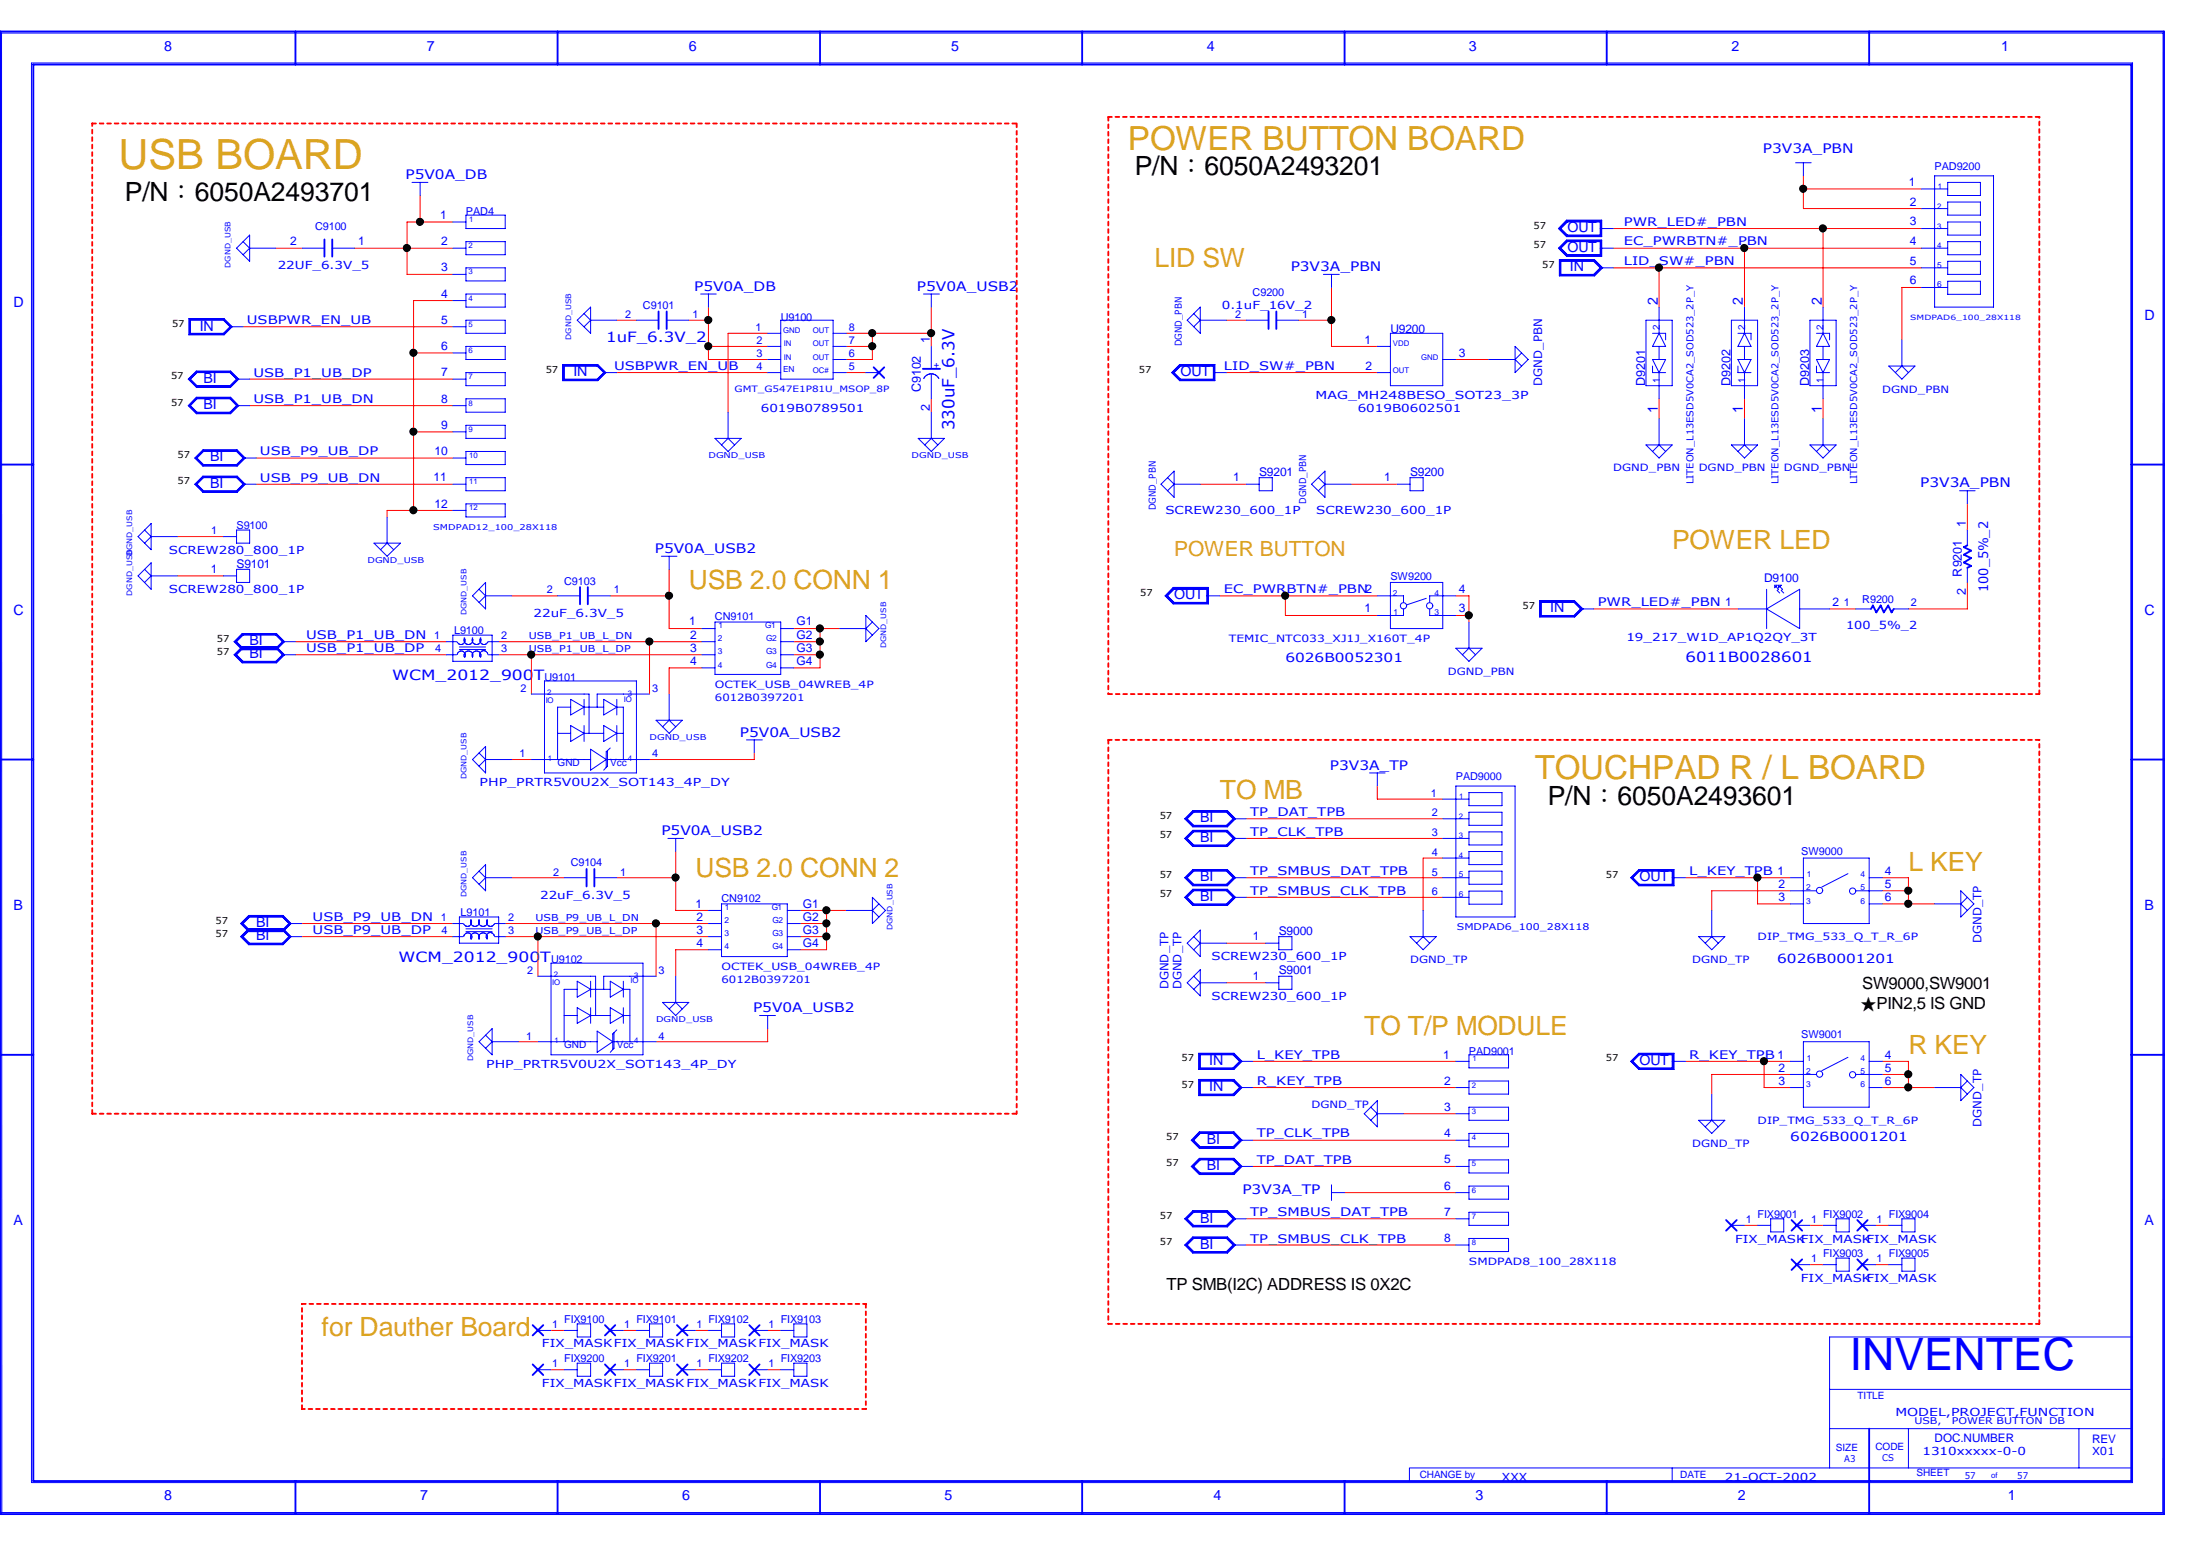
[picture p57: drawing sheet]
<svg xmlns="http://www.w3.org/2000/svg" width="297mm" height="210mm" viewBox="0 0 297 210" stroke-linecap="round" stroke-linejoin="round" font-family="sans-serif">
<defs><g id="words">
<text font-size="6.1" fill="#00f" x="251.2" y="186">INVENTEC</text>
<text font-size="5.6" fill="#daa520" x="16.1" y="22.9">USB BOARD</text>
<g font-size="4.5" fill="#daa520">
<text x="153.2" y="20.3">POWER BUTTON BOARD</text>
<text x="208.4" y="105.8">TOUCHPAD R / L BOARD</text>
</g>
<g font-size="3.6">
<text x="154.1" y="23.8">P/N：6050A2493201</text>
<text x="17" y="27.3">P/N：6050A2493701</text>
<text x="210.2" y="109.3">P/N：6050A2493601</text>
</g>
<g font-size="3.6" fill="#daa520">
<text x="156.8" y="36.3">LID SW</text>
<text x="227.1" y="74.5">POWER LED</text>
<text x="93.6" y="79.9">USB 2.0 CONN 1</text>
<text x="165.7" y="108.4">TO MB</text>
<text x="94.4" y="119.1">USB 2.0 CONN 2</text>
<text x="259.2" y="118.2">L KEY</text>
<text x="185.3" y="140.5">TO T/P MODULE</text>
<text x="259.2" y="143.1">R KEY</text>
<text x="43.7" y="181.4">for Dauther Board</text>
</g>
<text font-size="2.8" fill="#daa520" x="159.5" y="75.5">POWER BUTTON</text>
<text font-size="2.3" fill="#00f" x="129.6" y="58.4" transform="rotate(-90 129.6 58.4)">330uF_6.3V</text>
<g font-size="2.3">
<text x="252.9" y="134.3">SW9000,SW9001</text>
<text x="158.5" y="175.2">TP SMB(I2C) ADDRESS IS 0X2C</text>
</g>
<text font-size="2.2" x="252.7" y="136.9">★PIN2,5 IS GND</text>
<g font-size="1.9" fill="#00f">
<text x="22.3" y="6.9">8</text>
<text x="58" y="6.9">7</text>
<text x="93.6" y="6.9">6</text>
<text x="129.2" y="6.9">5</text>
<text x="163.9" y="6.9">4</text>
<text x="199.5" y="6.9">3</text>
<text x="235.2" y="6.9">2</text>
<text x="271.8" y="6.9">1</text>
<text x="212.9" y="34.2">OUT</text>
<text x="212.9" y="31.5">OUT</text>
<text x="1.8" y="41.7">D</text>
<text x="213.2" y="36.8">IN</text>
<text x="225.2" y="41.4" transform="rotate(-90 225.2 41.4)">2</text>
<text x="236.7" y="41.4" transform="rotate(-90 236.7 41.4)">2</text>
<text x="247.4" y="41.4" transform="rotate(-90 247.4 41.4)">2</text>
<text x="27.1" y="44.9">IN</text>
<text x="82.3" y="46.4">1uF_6.3V_2</text>
<text x="291.2" y="43.4">D</text>
<text x="27.6" y="52">BI</text>
<text x="77.9" y="51.1">IN</text>
<text x="160.4" y="51.1">OUT</text>
<text x="27.6" y="55.5">BI</text>
<text x="225.2" y="56" transform="rotate(-90 225.2 56)">1</text>
<text x="236.7" y="56" transform="rotate(-90 236.7 56)">1</text>
<text x="247.4" y="56" transform="rotate(-90 247.4 56)">1</text>
<text x="28.5" y="62.7">BI</text>
<text x="28.5" y="66.3">BI</text>
<text x="1.8" y="83.5">C</text>
<text x="159.5" y="81.4">OUT</text>
<text x="210.6" y="83.1">IN</text>
<text x="291.2" y="83.5">C</text>
<text x="33.9" y="87.6">BI</text>
<text x="33.9" y="89.4">BI</text>
<text x="228.9" y="89.8">6011B0028601</text>
<text x="53.3" y="92.3">WCM_2012_900T</text>
<text x="163" y="111.6">BI</text>
<text x="163" y="119.7">BI</text>
<text x="163" y="114.3">BI</text>
<text x="222.7" y="119.7">OUT</text>
<text x="1.8" y="123.6">B</text>
<text x="34.8" y="125.9">BI</text>
<text x="163" y="122.3">BI</text>
<text x="291.2" y="123.6">B</text>
<text x="34.8" y="127.7">BI</text>
<text x="54.1" y="130.6">WCM_2012_900T</text>
<text x="164.3" y="148.2">IN</text>
<text x="164.3" y="144.6">IN</text>
<text x="222.7" y="144.6">OUT</text>
<text x="163.9" y="155.3">BI</text>
<text x="163.9" y="158.8">BI</text>
<text x="1.8" y="166.3">A</text>
<text x="163" y="166">BI</text>
<text x="291.2" y="166.3">A</text>
<text x="163" y="169.5">BI</text>
<text x="22.3" y="203.7">8</text>
<text x="57.1" y="203.7">7</text>
<text x="92.7" y="203.7">6</text>
<text x="128.3" y="203.7">5</text>
<text x="164.8" y="203.7">4</text>
<text x="200.4" y="203.7">3</text>
<text x="236" y="203.7">2</text>
<text x="272.7" y="203.7">1</text>
</g>
<g font-size="1.8" fill="#00f">
<text x="239.4" y="20.8">P3V3A_PBN</text>
<text x="55.1" y="24.3">P5V0A_DB</text>
<text x="94.3" y="39.5">P5V0A_DB</text>
<text x="124.5" y="39.5">P5V0A_USB2</text>
<text x="175.3" y="36.8">P3V3A_PBN</text>
<text x="260.8" y="66.2">P3V3A_PBN</text>
<text x="88.9" y="75.1">P5V0A_USB2</text>
<text x="270" y="80.3" transform="rotate(-90 270 80.3)">100_5%_2</text>
<text x="100.5" y="100">P5V0A_USB2</text>
<text x="180.6" y="104.5">P3V3A_TP</text>
<text x="89.8" y="113.4">P5V0A_USB2</text>
<text x="102.3" y="137.4">P5V0A_USB2</text>
<text x="168.7" y="162.2">P3V3A_TP</text>
</g>
<g font-size="1.7" fill="#00f">
<text x="126.3" y="46.6" transform="rotate(-90 126.3 46.6)">1</text>
<text x="125" y="53.3" transform="rotate(-90 125 53.3)">C9102</text>
<text x="223.4" y="52.4" transform="rotate(-90 223.4 52.4)">D9201</text>
<text x="235" y="52.4" transform="rotate(-90 235 52.4)">D9202</text>
<text x="245.7" y="52.4" transform="rotate(-90 245.7 52.4)">D9203</text>
<text x="126.3" y="55.8" transform="rotate(-90 126.3 55.8)">2</text>
<text x="267" y="71.5" transform="rotate(-90 267 71.5)">1</text>
<text x="266.4" y="78.3" transform="rotate(-90 266.4 78.3)">R9201</text>
<text x="267" y="80.7" transform="rotate(-90 267 80.7)">2</text>
<text x="174.6" y="89.8">6026B0052301</text>
<text x="241.4" y="130.8">6026B0001201</text>
<text x="243.2" y="154.9">6026B0001201</text>
</g>
<g font-size="1.6" fill="#00f">
<text x="59.8" y="29.7">1</text>
<text x="259.2" y="25.3">1</text>
<text x="259.4" y="27.9">2</text>
<text x="39.4" y="33.3">2</text>
<text x="48.6" y="33.3">1</text>
<text x="59.9" y="33.3">2</text>
<text x="220.6" y="30.6">PWR_LED#_PBN</text>
<text x="220.6" y="33.3">EC_PWRBTN#_PBN</text>
<text x="220.6" y="36">LID_SW#_PBN</text>
<text x="259.4" y="35.9">5</text>
<text x="259.4" y="33.3">4</text>
<text x="259.4" y="30.6">3</text>
<text x="59.9" y="40.4">4</text>
<text x="59.9" y="36.8">3</text>
<text x="259.4" y="38.6">6</text>
<text x="33.5" y="44">USBPWR_EN_UB</text>
<text x="59.9" y="47.5">6</text>
<text x="59.9" y="44">5</text>
<text x="185.3" y="46.7">1</text>
<text x="188.8" y="45.2">U9200</text>
<text x="34.4" y="51.1">USB_P1_UB_DP</text>
<text x="59.9" y="51.1">7</text>
<text x="83.4" y="50.2">USBPWR_EN_UB</text>
<text x="166.2" y="50.2">LID_SW#_PBN</text>
<text x="185.5" y="50.2">2</text>
<text x="198.1" y="48.4">3</text>
<text x="209.5" y="52.4" transform="rotate(-90 209.5 52.4)">DGND_PBN</text>
<text x="34.4" y="54.7">USB_P1_UB_DN</text>
<text x="59.9" y="58.2">9</text>
<text x="59.9" y="54.7">8</text>
<text x="35.3" y="65.4">USB_P9_UB_DN</text>
<text x="35.3" y="61.8">USB_P9_UB_DP</text>
<text x="58.9" y="65.4">11</text>
<text x="59" y="61.8">10</text>
<text x="167.5" y="65.4">1</text>
<text x="171" y="64.6">S9201</text>
<text x="188" y="65.4">1</text>
<text x="191.5" y="64.6">S9200</text>
<text x="59" y="68.9">12</text>
<text x="28.6" y="77.8">1</text>
<text x="32.1" y="77.1">S9101</text>
<text x="166.2" y="80.5">EC_PWRBTN#_PBN2</text>
<text x="185.3" y="83.1">1</text>
<text x="198.1" y="80.5">4</text>
<text x="198.1" y="83.1">3</text>
<text x="217" y="82.3">PWR_LED#_PBN 1</text>
<text x="239.6" y="79">D9100</text>
<text x="248.9" y="82.3">2</text>
<text x="41.6" y="86.7">USB_P1_UB_DN</text>
<text x="41.6" y="88.5">USB_P1_UB_DP</text>
<text x="93.6" y="84.9">1</text>
<text x="93.7" y="88.5">3</text>
<text x="93.7" y="86.7">2</text>
<text x="108.2" y="88.5">G3</text>
<text x="108.2" y="86.7">G2</text>
<text x="108.2" y="84.9">G1</text>
<text x="93.7" y="90.3">4</text>
<text x="108.2" y="90.3">G4</text>
<text x="169.8" y="110.8">TP_DAT_TPB</text>
<text x="169.8" y="113.5">TP_CLK_TPB</text>
<text x="169.8" y="118.8">TP_SMBUS_DAT_TPB</text>
<text x="229.4" y="118.8">L_KEY_TPB 1</text>
<text x="256" y="118.8">4</text>
<text x="42.5" y="125.1">USB_P9_UB_DN</text>
<text x="94.5" y="123.2">1</text>
<text x="94.6" y="125">2</text>
<text x="109" y="125">G2</text>
<text x="109" y="123.2">G1</text>
<text x="169.8" y="121.5">TP_SMBUS_CLK_TPB</text>
<text x="241.6" y="122.3">3</text>
<text x="241.6" y="120.6">2</text>
<text x="256" y="122.3">6</text>
<text x="256" y="120.6">5</text>
<text x="42.5" y="126.8">USB_P9_UB_DP</text>
<text x="94.6" y="128.6">4</text>
<text x="94.6" y="126.8">3</text>
<text x="109" y="128.6">G4</text>
<text x="109" y="126.8">G3</text>
<text x="170.2" y="127.7">1</text>
<text x="173.7" y="127">S9000</text>
<text x="269.1" y="128.1" transform="rotate(-90 269.1 128.1)">DGND_TP</text>
<text x="158.7" y="134.3" transform="rotate(-90 158.7 134.3)">DGND_TP</text>
<text x="160.5" y="134.3" transform="rotate(-90 160.5 134.3)">DGND_TP</text>
<text x="170.2" y="133">1</text>
<text x="173.7" y="132.3">S9001</text>
<text x="170.7" y="143.8">L_KEY_TPB</text>
<text x="196" y="143.7">1</text>
<text x="229.4" y="143.8">R_KEY_TPB 1</text>
<text x="256" y="143.7">4</text>
<text x="170.7" y="147.3">R_KEY_TPB</text>
<text x="196.1" y="147.3">2</text>
<text x="241.6" y="147.3">3</text>
<text x="241.6" y="145.5">2</text>
<text x="256" y="147.3">6</text>
<text x="256" y="145.5">5</text>
<text x="170.7" y="154.4">TP_CLK_TPB</text>
<text x="196.1" y="154.4">4</text>
<text x="196.1" y="150.8">3</text>
<text x="269.1" y="153" transform="rotate(-90 269.1 153)">DGND_TP</text>
<text x="170.7" y="158">TP_DAT_TPB</text>
<text x="196.1" y="161.5">6</text>
<text x="196.1" y="157.9">5</text>
<text x="169.8" y="165.1">TP_SMBUS_DAT_TPB</text>
<text x="196.1" y="165.1">7</text>
<text x="169.8" y="168.7">TP_SMBUS_CLK_TPB</text>
<text x="196.1" y="168.7">8</text>
<text x="262.8" y="195.8">DOC.NUMBER</text>
<text x="284.1" y="195.9">REV</text>
</g>
<g font-size="1.5" fill="#00f">
<text x="262.8" y="23">PAD9200</text>
<text x="63.3" y="29.3">PAD4</text>
<text x="42.8" y="31.3">C9100</text>
<text x="37.7" y="36.6">22UF_6.3V_5</text>
<text x="87.3" y="42">C9101</text>
<text x="165.9" y="41.9">0.1uF_16V_2</text>
<text x="170.1" y="40.2">C9200</text>
<text x="84.9" y="43.2">2</text>
<text x="94.1" y="43.2">1</text>
<text x="102.6" y="45">1</text>
<text x="102.7" y="46.7">2</text>
<text x="106" y="43.5">U9100</text>
<text x="115.3" y="46.7">7</text>
<text x="115.3" y="45">8</text>
<text x="167.8" y="43.2">2</text>
<text x="176.9" y="43.2">1</text>
<text x="102.7" y="48.5">3</text>
<text x="102.7" y="50.3">4</text>
<text x="115.3" y="48.5">6</text>
<text x="115.3" y="50.3">5</text>
<text x="103.3" y="56">6019B0789501</text>
<text x="178.7" y="54.1">MAG_MH248BESO_SOT23_3P</text>
<text x="184.4" y="56">6019B0602501</text>
<text x="32.1" y="71.8">S9100</text>
<text x="158.3" y="69.8">SCREW230_600_1P</text>
<text x="178.8" y="69.8">SCREW230_600_1P</text>
<text x="22.9" y="75.2">SCREW280_800_1P</text>
<text x="28.7" y="72.6">1</text>
<text x="22.9" y="80.5">SCREW280_800_1P</text>
<text x="72.5" y="83.8">22uF_6.3V_5</text>
<text x="74.2" y="80.6">2</text>
<text x="76.6" y="79.4">C9103</text>
<text x="83.4" y="80.6">1</text>
<text x="188.8" y="78.8">SW9200</text>
<text x="250.4" y="82.3">1</text>
<text x="252.9" y="81.8">R9200</text>
<text x="259.5" y="82.3">2</text>
<text x="59" y="86.8">1</text>
<text x="59.1" y="88.6">4</text>
<text x="61.7" y="86.1">L9100</text>
<text x="68.1" y="86.8">2</text>
<text x="68.1" y="88.6">3</text>
<text x="97.1" y="84.2">CN9101</text>
<text x="220.9" y="87.1">19_217_W1D_AP1Q2QY_3T</text>
<text x="250.7" y="85.3">100_5%_2</text>
<text x="70.7" y="93.9">2</text>
<text x="74" y="92.5">U9101</text>
<text x="88.6" y="93.9">3</text>
<text x="65.1" y="106.7">PHP_PRTR5V0U2X_SOT143_4P_DY</text>
<text x="70.6" y="102.8">1</text>
<text x="88.6" y="102.8">4</text>
<text x="197.7" y="105.9">PAD9000</text>
<text x="194.3" y="108.2">1</text>
<text x="194.5" y="113.5">3</text>
<text x="194.5" y="110.8">2</text>
<text x="75.1" y="118.9">2</text>
<text x="77.5" y="117.6">C9104</text>
<text x="84.2" y="118.9">1</text>
<text x="194.5" y="118.9">5</text>
<text x="194.5" y="116.2">4</text>
<text x="244.6" y="116">SW9000</text>
<text x="59.9" y="125.1">1</text>
<text x="62.6" y="124.4">L9101</text>
<text x="69" y="125.1">2</text>
<text x="73.4" y="122">22uF_6.3V_5</text>
<text x="98" y="122.5">CN9102</text>
<text x="194.5" y="121.5">6</text>
<text x="60" y="126.9">4</text>
<text x="69" y="126.9">3</text>
<text x="74.8" y="130.8">U9102</text>
<text x="164.5" y="130.4">SCREW230_600_1P</text>
<text x="71.6" y="132.2">2</text>
<text x="89.4" y="132.2">3</text>
<text x="164.5" y="135.7">SCREW230_600_1P</text>
<text x="71.5" y="141.1">1</text>
<text x="89.4" y="141.1">4</text>
<text x="199.5" y="143.3">PAD9001</text>
<text x="244.6" y="141">SW9001</text>
<text x="66" y="145">PHP_PRTR5V0U2X_SOT143_4P_DY</text>
<text x="237.1" y="166.1">1</text>
<text x="238.7" y="165.4">FIX9001</text>
<text x="246" y="166.1">1</text>
<text x="247.6" y="165.4">FIX9002</text>
<text x="254.9" y="166.1">1</text>
<text x="256.5" y="165.4">FIX9004</text>
<text x="235.7" y="168.7">FIX_MASKFIX_MASK</text>
<text x="246" y="171.4">1</text>
<text x="247.6" y="170.7">FIX9003</text>
<text x="253.5" y="168.7">FIX_MASK</text>
<text x="254.9" y="171.4">1</text>
<text x="256.5" y="170.7">FIX9005</text>
<text x="76.6" y="179.6">FIX9100</text>
<text x="86.4" y="179.6">FIX9101</text>
<text x="96.2" y="179.6">FIX9102</text>
<text x="106" y="179.6">FIX9103</text>
<text x="244.6" y="174">FIX_MASK</text>
<text x="253.5" y="174">FIX_MASK</text>
<text x="73.6" y="182.9">FIX_MASKFIX_MASK FIX_MASKFIX_MASK</text>
<text x="75" y="185.6">1</text>
<text x="75" y="180.3">1</text>
<text x="76.6" y="185">FIX9200</text>
<text x="84.8" y="180.3">1</text>
<text x="84.8" y="185.6">1</text>
<text x="86.4" y="185">FIX9201</text>
<text x="94.6" y="185.6">1</text>
<text x="94.6" y="180.3">1</text>
<text x="96.2" y="185">FIX9202</text>
<text x="104.4" y="185.6">1</text>
<text x="104.4" y="180.3">1</text>
<text x="106" y="185">FIX9203</text>
<text x="73.6" y="188.3">FIX_MASKFIX_MASK FIX_MASKFIX_MASK</text>
<text x="257.4" y="192.2">MODEL,PROJECT,FUNCTION</text>
<text x="261.1" y="197.5">1310xxxxx-0-0</text>
<text x="284.1" y="197.5">X01</text>
<text x="204" y="201.1">XXX</text>
<text x="234.3" y="201.1">21-OCT-2002</text>
</g>
<g font-size="1.4" fill="#00f">
<text x="255.6" y="53.3">DGND_PBN</text>
<text x="219.1" y="64">DGND_PBN</text>
<text x="230.7" y="64">DGND_PBN</text>
<text x="242.3" y="64">DGND_PBN</text>
<text x="166.9" y="87.2">TEMIC_NTC033_XJ1J_X160T_4P</text>
<text x="97.1" y="93.4">OCTEK_USB_04WREB_4P</text>
<text x="97.1" y="95.2">6012B0397201</text>
<text x="196.6" y="91.6">DGND_PBN</text>
<text x="75.7" y="104">GND</text>
<text x="82.9" y="104">Vcc</text>
<text x="98" y="131.7">OCTEK_USB_04WREB_4P</text>
<text x="191.5" y="130.8">DGND_TP</text>
<text x="229.8" y="130.8">DGND_TP</text>
<text x="238.7" y="127.6">DIP_TMG_533_Q_T_R_6P</text>
<text x="98" y="133.5">6012B0397201</text>
<text x="76.6" y="142.3">GND</text>
<text x="83.8" y="142.3">Vcc</text>
<text x="178.1" y="150.4">DGND_TP</text>
<text x="229.8" y="155.7">DGND_TP</text>
<text x="238.7" y="152.6">DIP_TMG_533_Q_T_R_6P</text>
<text x="199.5" y="171.8">SMDPAD8_100_28X118</text>
<text x="252.3" y="189.9">TITLE</text>
<text x="249.3" y="197">SIZE</text>
<text x="254.7" y="196.8">CODE</text>
<text x="192.8" y="200.6">CHANGE by</text>
<text x="228.2" y="200.6">DATE</text>
<text x="260.3" y="200.4">SHEET</text>
</g>
<g font-size="1.3">
<text x="208.3" y="31">57</text>
<text x="208.3" y="33.7">57</text>
<text x="209.5" y="36.4">57</text>
<text x="23.4" y="44.4">57</text>
<text x="23.2" y="51.5">57</text>
<text x="74.1" y="50.6">57</text>
<text x="154.7" y="50.6">57</text>
<text x="23.2" y="55.1">57</text>
<text x="24.1" y="65.7">57</text>
<text x="24.1" y="62.2">57</text>
<text x="154.9" y="80.9">57</text>
<text x="206.8" y="82.7">57</text>
<text x="29.5" y="87.1">57</text>
<text x="29.5" y="88.9">57</text>
<text x="157.5" y="113.8">57</text>
<text x="157.5" y="111.2">57</text>
<text x="157.5" y="119.2">57</text>
<text x="218.1" y="119.2">57</text>
<text x="29.3" y="125.4">57</text>
<text x="157.5" y="121.8">57</text>
<text x="29.3" y="127.2">57</text>
<text x="160.5" y="147.7">57</text>
<text x="160.5" y="144.1">57</text>
<text x="218.1" y="144.1">57</text>
<text x="158.4" y="154.8">57</text>
<text x="158.4" y="158.4">57</text>
<text x="157.5" y="165.5">57</text>
<text x="157.5" y="169">57</text>
</g>
<g font-size="1.3" fill="#00f">
<text x="160.5" y="47" transform="rotate(-90 160.5 47)">DGND_PBN</text>
<text x="225.4" y="44.8" transform="rotate(-90 225.4 44.8)">2</text>
<text x="237" y="44.8" transform="rotate(-90 237 44.8)">2</text>
<text x="247.7" y="44.8" transform="rotate(-90 247.7 44.8)">2</text>
<text x="127.5" y="50" transform="rotate(-90 127.5 50)">+</text>
<text x="225.4" y="51.9" transform="rotate(-90 225.4 51.9)">1</text>
<text x="237" y="51.9" transform="rotate(-90 237 51.9)">1</text>
<text x="247.7" y="51.9" transform="rotate(-90 247.7 51.9)">1</text>
<text x="230" y="65.7" transform="rotate(-90 230 65.7)">LITEON_L13ESD5V0CA2_SOD523_2P_Y</text>
<text x="241.6" y="65.7" transform="rotate(-90 241.6 65.7)">LITEON_L13ESD5V0CA2_SOD523_2P_Y</text>
<text x="252.2" y="65.7" transform="rotate(-90 252.2 65.7)">LITEON_L13ESD5V0CA2_SOD523_2P_Y</text>
<text x="157" y="69.3" transform="rotate(-90 157 69.3)">DGND_PBN</text>
<text x="177.4" y="68.4" transform="rotate(-90 177.4 68.4)">DGND_PBN</text>
<text x="71.8" y="86.7">USB_P1_UB_L_DN</text>
<text x="71.8" y="88.5">USB_P1_UB_L_DP</text>
<text x="72.7" y="125.1">USB_P9_UB_L_DN</text>
<text x="72.7" y="126.8">USB_P9_UB_L_DP</text>
<text x="197.9" y="126.3">SMDPAD6_100_28X118</text>
<text x="260" y="193.4">USB,</text>
<text x="265.1" y="193.4">POWER BUTTON DB</text>
<text x="250.5" y="198.5">A3</text>
<text x="255.6" y="198.4">CS</text>
<text x="266.9" y="200.7">57</text>
<text x="274" y="200.7">57</text>
</g>
<text font-size="1.2" fill="#00f" x="99.8" y="53.3">GMT_G547E1P81U_MSOP_8P</text>
<g font-size="1.1" fill="#00f">
<text x="263.1" y="28.3">2</text>
<text x="263.2" y="25.7">1</text>
<text x="63.6" y="33.7">2</text>
<text x="63.7" y="30.1">1</text>
<text x="263.1" y="33.7">4</text>
<text x="263.1" y="31">3</text>
<text x="63.6" y="40.8">4</text>
<text x="63.6" y="37.3">3</text>
<text x="263.1" y="39">6</text>
<text x="263.1" y="36.3">5</text>
<text x="63.6" y="47.9">6</text>
<text x="63.6" y="44.4">5</text>
<text x="106.4" y="45.3">GND</text>
<text x="106.5" y="47">IN</text>
<text x="110.4" y="47">OUT</text>
<text x="110.4" y="45.3">OUT</text>
<text x="189.2" y="47">VDD</text>
<text x="63.6" y="51.5">7</text>
<text x="106.4" y="50.5">EN</text>
<text x="106.5" y="48.8">IN</text>
<text x="110.4" y="50.6">OC#</text>
<text x="110.4" y="48.8">OUT</text>
<text x="189.2" y="50.6">OUT</text>
<text x="193" y="48.8">GND</text>
<text x="63.6" y="58.6">9</text>
<text x="63.6" y="55.1">8</text>
<text x="63.7" y="65.7">11</text>
<text x="63.7" y="62.2">10</text>
<text x="96.2" y="62.2">DGND_USB</text>
<text x="123.8" y="62.2">DGND_USB</text>
<text x="63.7" y="69.3">12</text>
<text x="49.9" y="76.4">DGND_USB</text>
<text x="58.8" y="72">SMDPAD12_100_28X118</text>
<text x="189.2" y="80.9">2</text>
<text x="189.3" y="83.5">1</text>
<text x="194.8" y="80.9">4</text>
<text x="194.8" y="83.5">3</text>
<text x="97.5" y="88.9">3</text>
<text x="97.5" y="87.1">2</text>
<text x="97.6" y="85.3">1</text>
<text x="103.9" y="85.3">G1</text>
<text x="104.1" y="88.9">G3</text>
<text x="104.1" y="87.1">G2</text>
<text x="74.1" y="95.4">IO</text>
<text x="74.3" y="94.4">2</text>
<text x="84.7" y="95.2">IO</text>
<text x="85.3" y="94.4">3</text>
<text x="97.5" y="90.6">4</text>
<text x="104.1" y="90.6">G4</text>
<text x="88.2" y="100.5">DGND_USB</text>
<text x="74.4" y="103.3">1</text>
<text x="85.3" y="103.3">4</text>
<text x="198.1" y="111.2">2</text>
<text x="198.1" y="113.8">3</text>
<text x="198.2" y="108.5">1</text>
<text x="198.1" y="119.1">5</text>
<text x="198.1" y="116.5">4</text>
<text x="245.4" y="119.1">1</text>
<text x="252.7" y="119.1">4</text>
<text x="98.4" y="125.3">2</text>
<text x="98.5" y="123.6">1</text>
<text x="104.8" y="123.6">G1</text>
<text x="104.9" y="125.3">G2</text>
<text x="198.1" y="121.8">6</text>
<text x="245.3" y="122.7">3</text>
<text x="245.3" y="120.9">2</text>
<text x="252.7" y="122.7">6</text>
<text x="252.7" y="120.9">5</text>
<text x="98.4" y="128.9">4</text>
<text x="98.4" y="127.1">3</text>
<text x="104.9" y="128.9">G4</text>
<text x="104.9" y="127.1">G3</text>
<text x="75" y="133.7">IO</text>
<text x="75.2" y="132.7">2</text>
<text x="85.6" y="133.5">IO</text>
<text x="86.1" y="132.8">3</text>
<text x="75.3" y="141.6">1</text>
<text x="86.1" y="141.6">4</text>
<text x="89.1" y="138.8">DGND_USB</text>
<text x="199.9" y="147.7">2</text>
<text x="200" y="144.1">1</text>
<text x="245.3" y="147.6">3</text>
<text x="245.3" y="145.8">2</text>
<text x="245.4" y="144.1">1</text>
<text x="252.7" y="147.6">6</text>
<text x="252.7" y="145.8">5</text>
<text x="252.7" y="144.1">4</text>
<text x="199.9" y="154.8">4</text>
<text x="199.9" y="151.2">3</text>
<text x="199.9" y="161.9">6</text>
<text x="199.9" y="158.4">5</text>
<text x="199.9" y="165.5">7</text>
<text x="199.9" y="169">8</text>
<text x="270.4" y="200.6">of</text>
</g>
<g font-size="1" fill="#00f">
<text x="31.3" y="36.4" transform="rotate(-90 31.3 36.4)">DGND_USB</text>
<text x="77.6" y="46.1" transform="rotate(-90 77.6 46.1)">DGND_USB</text>
<text x="259.5" y="43.5">SMDPAD6_100_28X118</text>
<text x="17.9" y="75.5" transform="rotate(-90 17.9 75.5)">DGND_USB</text>
<text x="17.9" y="80.9" transform="rotate(-90 17.9 80.9)">DGND_USB</text>
<text x="63.4" y="83.6" transform="rotate(-90 63.4 83.6)">DGND_USB</text>
<text x="120.4" y="88" transform="rotate(-90 120.4 88)">DGND_USB</text>
<text x="63.4" y="105.8" transform="rotate(-90 63.4 105.8)">DGND_USB</text>
<text x="63.4" y="121.8" transform="rotate(-90 63.4 121.8)">DGND_USB</text>
<text x="121.2" y="126.3" transform="rotate(-90 121.2 126.3)">DGND_USB</text>
<text x="64.3" y="144.1" transform="rotate(-90 64.3 144.1)">DGND_USB</text>
</g>
</g></defs>
<g fill="none" stroke="#f00" stroke-width=".25" stroke-dasharray=".5 .5">
<path d="M12.5 16.8h125.6M138.1 16.8v134.4M150.5 15.9v78.3M277 15.9h-126.5M150.5 94.2h126.5M277 94.2v-78.3M150.5 100.5v79.2M277 100.5h-126.5M12.5 151.2h125.6M12.5 151.2v-134.4M41 177h76.6M117.6 177v14.3"/>
<path d="M150.5 179.7h126.5M277 179.7v-79.2M41 191.3v-14.3M117.6 191.3h-76.6"/>
</g>
<g fill="none" stroke="#f00" stroke-width=".14">
<path d="M37.5 33.7h3.5M48.1 33.7h13.4M57.1 26.5v3.6M61.5 30.1h-6.2v7.2h6.2M180.8 39v8h6.3M219.1 31h41.9M219.1 33.7h41.9M219.1 36.4h41.9M225.3 36.4v5.3M236.9 33.7v8M244.9 23.9v4.4h16.1M244.9 25.7h16.1"/>
<path d="M247.6 31v10.7M261 39h-2.7v7.1M33 44.4h28.5M33.9 51.5h27.6M33.9 55.1h27.6M56.2 47.9h5.3M56.2 58.6h5.3M61.5 40.8h-5.3v28.5M83.8 50.6h20.5M83.8 43.5h2.6M93.6 43.5h2.6M96.2 41.7v7.1h8.1"/>
<path d="M96.2 47h8.1M104.3 45.3h-5.4v10.7M114.9 50.6h2.7M114.9 47h3.6M114.9 45.3h11.6M118.5 45.3v3.5h-3.6M126.5 41.7v5.3M126.5 54.1v1.9M166.6 50.6h20.5M166.6 43.5h2.6M176.4 43.5h4.4M197.7 48.8h4.5"/>
<path d="M225.3 54.1v2.8M236.9 54.1v2.8M247.6 54.1v2.8M24.1 78.2h6.2M24.1 72.9h6.2M34.8 65.7h26.7M34.8 62.2h26.7M61.5 69.3h-8.9v.9M90.9 77.3v8h4.4M163 65.7h6.2M183.5 65.7h6.2M267.2 79.1v3.6h-8"/>
<path d="M267.2 68.4v3.6M40.1 87.1h20.5M40.1 88.9h20.5M67.7 87.1h27.6M67.7 88.9h27.6M69.5 80.9h6.2M72.2 88.9v5.3M82.9 80.9h8M88.2 87.1v7.1M95.3 90.7h-4.4v3.5M107.8 87.1h3.6M107.8 88.9h3.6"/>
<path d="M107.8 85.3h6.2M111.4 85.3v5.4h-3.6M165.7 80.9h21.4M174.6 80.9v2.7h12.5M197.7 83.6h1.8M197.7 80.9h1.8v3.6M216.4 82.7h19.6M248.5 82.7h3.5M69.5 119.2h7.1M69.5 103.1h2.7M83.8 119.2h8M91.8 115.6v8h4.4"/>
<path d="M102.4 102.2v.9h-14.2M169.2 119.2h26.8M169.2 111.2h26.8M169.2 113.8h26.8M187.1 106.7v1.8h8.9M196 116.5h-2.7v7.1M228.9 119.2h14.3M238.7 119.2v3.5h4.5M255.6 119.2h3.6v3.5M41 125.4h20.5M41 127.2h20.5M68.6 125.4h27.6"/>
<path d="M68.6 127.2h27.6M73.1 127.2v5.3M89.1 125.4v7.1M96.2 128.9h-4.4v3.6M104.3 139.7v1.7h-15.2M108.7 125.4h3.6M108.7 127.2h3.6M108.7 123.6h6.2M112.3 123.6v5.3h-3.6M166.6 128.1h5.3M166.6 133.4h5.3M169.2 121.8h26.8"/>
<path d="M243.2 120.9h-10.7v2.7M255.6 122.7h7.2M255.6 120.9h3.6M70.4 141.4h2.7M170.1 158.4h27.6M170.1 154.8h27.6M170.1 147.7h27.6M170.1 144.1h27.6M190.6 151.2h7.1M228.9 144.1h14.3M239.6 144.1v3.6h3.6M243.2 145.9h-10.7v2.6"/>
<path d="M255.6 147.7h7.2M255.6 144.1h3.6v3.6M255.6 145.9h3.6M169.2 165.5h28.5M169.2 169h28.5M182.6 161.9h15.1M236.9 166.4h1.8M245.8 166.4h1.8M245.8 171.7h1.8M254.8 166.4h1.7M254.8 171.7h1.7M74.8 186h1.8"/>
<path d="M74.8 180.6h1.8M84.7 186h1.7M84.7 180.6h1.7M94.4 186h1.8M94.4 180.6h1.8M104.3 186h1.7M104.3 180.6h1.7"/>
</g>
<g fill="none" stroke="#00f" stroke-width=".14">
<path d="M.2 4.4l.1 201M.3 4.5h293.4M4.3 8.6v192.7M4.3 8.6h285.3v192.7h-285.3M293.8 4.5l-.1 200.9h-293.4M33 32.8l.9 .9M33.9 31.9v3.6l-1.8-1.8zM33.9 33.7h3.6M33.9 33.7l-.9 .9M41 33.7h3.1M45.1 33.7h3M56 24.8h2.1"/>
<path d="M57.1 24.8v1.7M61.5 37.3h1.8M61.5 30.1h1.8M61.5 33.7h1.8M63.3 29.2h5.3v1.8h-5.3zM63.3 32.8h5.3v1.8h-5.3zM63.3 36.4h5.3v1.7h-5.3zM63.3 39.9h5.3v1.8h-5.3zM95.2 39.9h2.1M96.2 39.9v1.8M125.4 39.9h2.2M126.5 39.9v1.8"/>
<path d="M179.7 37.3h2.2M180.8 37.3v1.7M211.8 35.3h4.8l1.1 1.1-1.1 1.1h-4.8zM211.8 35.3h4.7l1 1.1-1 1h-4.7zM211.9 33.7l.9-1h4.6v1.9h-4.6zM211.9 35.4h4.6l1 1-1 .9h-4.6zM212 35.5h4.4l.9 .9-.9 .9h-4.4zM212 31l.9-.9h4.4v1.8h-4.4zM212 33.7l.9-.9h4.4v1.8h-4.4zM212.8 29.9h4.7v2.2h-4.7l-1.1-1.1zM212.8 32.6h4.7v2.2h-4.7l-1.1-1.1zM212.8 30h4.7v2h-4.7l-1-1z"/>
<path d="M212.8 32.6h4.7v2.1h-4.7l-1-1zM212.8 30.1h4.6v1.9h-4.6l-.9-1zM217.3 31h1.8M217.3 36.4h1.8M217.3 33.7h1.8M243.9 22.1h2.1M244.9 22.1v1.8M261 31h3.5M261 36.4h3.5M261 33.7h3.5M261 28.3h3.5M261 25.7h3.5"/>
<path d="M261 39h3.5M262.8 23.9h8v17.8h-8zM264.5 35.5h4.5v1.8h-4.5zM264.5 30.1h4.5v1.8h-4.5zM264.5 32.8h4.5v1.8h-4.5zM264.5 27.4h4.5v1.8h-4.5zM264.5 24.8h4.5v1.7h-4.5zM264.5 38.2h4.5v1.8h-4.5zM25.6 51.5l1.1-1.1h4.6l1.1 1.1-1.1 1.1h-4.6zM25.7 51.5l1-1h4.6l1 1-1 1h-4.6zM25.7 43.3h4.7l1.1 1.1-1.1 1.1h-4.7zM25.7 55.1l1-1.1h4.6l1 1.1-1 1h-4.6z"/>
<path d="M25.7 43.3h4.7l1.1 1.1-1.1 1h-4.7zM25.8 51.5l1-1h4.4l1 1-1 1h-4.4zM25.8 55.1l1-1h4.4l1 1-1 .9h-4.4zM25.8 43.4h4.5l1 1-1 .9h-4.5zM25.9 51.5l.9-.9h4.4l.9 .9-.9 .9h-4.4zM25.9 43.5h4.4l.9 .9-.9 .9h-4.4zM26.7 53.9h4.6l1.1 1.2-1.1 1.1h-4.6l-1.1-1.1zM26.8 54.1h4.4l.9 1-.9 .9h-4.4l-.9-.9zM31.2 44.4h1.8M32.1 51.5h1.8M32.1 55.1h1.8M61.5 40.8h1.8"/>
<path d="M61.5 44.4h1.8M61.5 47.9h1.8M61.5 51.5h1.8M61.5 55.1h1.8M61.5 58.6h1.8M63.3 50.6h5.3v1.8h-5.3zM63.3 43.5h5.3v1.8h-5.3zM63.3 47h5.3v1.8h-5.3zM63.3 54.1h5.3v1.9h-5.3zM63.3 57.7h5.3v1.8h-5.3zM76.4 49.5h4.8l1.1 1.1-1.1 1.1h-4.8zM76.5 49.6h4.6l1.1 1-1.1 1h-4.6z"/>
<path d="M76.6 49.7h4.5l1 .9-1 1h-4.5zM76.6 49.7h4.5l.9 .9-.9 .9h-4.5zM78.4 43.5l1.8-1.8v3.6zM79.3 42.6l.9 .9M80.2 43.5h3.6M80.2 43.5l-.9 .9M82 50.6h1.8M86.4 43.5h3M90.5 43.5h3.1M97.1 59.5h3.6l-1.8 1.8zM98.9 59.5l.9 .9M98.9 59.5l-.9 .9"/>
<path d="M98.9 56v3.5M104.3 50.6h1.7M104.3 48.8h1.7M104.3 47h1.7M104.3 45.3h1.7M106 43.5h7.2v8h-7.2zM113.2 50.6h1.7M113.2 48.8h1.7M113.2 47h1.7M113.2 45.3h1.7M117.6 50.6h1.8M124.7 59.5h3.6l-1.8 1.8z"/>
<path d="M125.7 51.1l-.2 .3M125.9 50.9h.1M126.5 50.8h-.5l-.3 .3M126.5 47v3.1M126.5 50.8v3.3M126.5 56v3.5M126.5 59.5l.9 .9M126.5 59.5l-.9 .9M126.5 50.8h.5l.3 .3M127.3 51.1l.2 .3M159.3 50.6l1-1h4.6v2h-4.6zM159.3 50.6l1-.9h4.6v1.9h-4.6z"/>
<path d="M160.2 49.5h4.8v2.2h-4.8l-1.1-1.1zM160.4 49.7h4.4v1.8h-4.4l-.9-.9zM162.1 42.6l.9 .9M163 43.5h3.6M163 41.7v3.6l-1.8-1.8zM163 43.5l-.9 .9M164.8 50.6h1.8M169.2 43.5h3.1M173.4 43.5h3M187.1 50.6h1.7M187.1 47h1.7M188.8 45.3h7.2v7.1h-7.2z"/>
<path d="M196 48.8h1.7M202.2 48.8h3.6M205.8 47l1.8 1.8-1.8 1.8zM205.8 48.8l.9 .9M206.7 47.9l-.9 .9M223.6 43.5h3.5v8.9h-3.5zM224.4 49.7v.9h1.8M224.4 48.8h1.8l-.9 1.8zM224.4 45.3h1.8v.8M225.3 45.3l.9 1.7h-1.8zM225.3 41.7v3.6M225.3 47v1.8"/>
<path d="M225.3 50.6v3.5M225.3 56.9v3.5M235.2 43.5h3.5v8.9h-3.5zM236 49.7v.9h1.8M236 48.8h1.8l-.9 1.8zM236 45.3h1.8v.8M236.9 45.3l.9 1.7h-1.8zM236.9 41.7v3.6M236.9 47v1.8M236.9 50.6v3.5M236.9 56.9v3.5M245.8 43.5h3.6v8.9h-3.6z"/>
<path d="M246.7 49.7v.9h1.8M246.7 48.8h1.8l-.9 1.8zM246.7 45.3h1.8v.8M247.6 45.3l.9 1.7h-1.8zM247.6 41.7v3.6M247.6 47v1.8M247.6 50.6v3.5M247.6 56.9v3.5M256.5 49.7h3.6l-1.8 1.8zM258.3 46.1v3.6M258.3 49.7l.9 .9M258.3 49.7l-.9 .9"/>
<path d="M19.6 72l.9 .9M19.6 77.3l.9 .9M20.5 78.2h3.6M20.5 72.9h3.6M20.5 71.1v3.5l-1.7-1.7zM20.5 76.4v3.6l-1.7-1.8zM20.5 72.9l-.9 .8M20.5 78.2l-.9 .9M26.5 65.7l1.1-1.1h4.6l1.1 1.1-1.1 1.1h-4.6zM26.5 62.2l1.1-1.1h4.6l1.1 1.1-1.1 1.1h-4.6zM26.5 65.7l1.1-1h4.6l1 1-1 1.1h-4.6zM26.7 65.7l.9-.9h4.5l1 .9-1 1h-4.5z"/>
<path d="M26.7 62.2l.9-1h4.5l1 1-1 1h-4.5zM26.8 65.7l.8-.8h4.5l.9 .8-.9 .9h-4.5zM26.8 62.2l.8-.9h4.5l.9 .9-.9 .9h-4.5zM27.6 61.1h4.6l1 1.1-1 1h-4.6l-1.1-1zM30.3 78.2h1.8M30.3 72.9h1.8M32.1 77.3h1.8v1.8h-1.8zM32.1 72h1.8v1.7h-1.8zM33 65.7h1.8M33 62.2h1.8M50.8 73.7h3.6l-1.8 1.8zM52.6 73.7l.9 .9"/>
<path d="M52.6 73.7l-.9 .9M52.6 70.2v3.5M61.5 65.7h1.8M61.5 62.2h1.8M61.5 69.3h1.8M63.3 64.9h5.3v1.7h-5.3zM63.3 68.4h5.3v1.8h-5.3zM63.3 61.3h5.3v1.8h-5.3zM66 79.1v3.6l-1.8-1.8zM89.8 75.5h2.1M90.9 75.5v1.8M158.6 64.9l.9 .8"/>
<path d="M159.3 79.8h4.8v2.2h-4.8l-1.1-1.1zM159.4 79.8h4.6v2.1h-4.6l-1-1zM159.4 79.9h4.6v1.9h-4.6l-.9-.9zM159.5 64v3.5l-1.8-1.8zM159.5 65.7l-.9 .9M159.5 65.7h3.5M169.2 65.7h1.8M171 64.9h1.8v1.7h-1.8zM178.1 65.7l1.9-1.7v3.5zM179.1 64.9l.9 .8M180 65.7h3.5M180 65.7l-.9 .9"/>
<path d="M188.8 79.1h7.2v6.2h-7.2zM189.7 65.7h1.8M191.5 64.9h1.8v1.7h-1.8zM223.6 60.4h3.5l-1.8 1.8zM225.3 60.4l.9 .9M225.3 60.4l-.9 .9M235.2 60.4h3.5l-1.8 1.8zM236.9 60.4l.9 .9M236.9 60.4l-.9 .9M241 79.5h.4l-.4 .3zM241.2 79.6l.4 .4-.2 .2 .3 .3M241.6 79.5h.3l-.3 .3z"/>
<path d="M241.7 79.6l.4 .4-.2 .2 .4 .3M245.8 60.4h3.6l-1.8 1.8zM247.6 60.4l-.9 .9M247.6 60.4l.9 .9M266.1 66.6h2.2M267.2 66.6v1.8M267.2 72v2M267.2 77.1v2M31.8 88.9l1.1-1.1h4.6l1.1 1.1-1.1 1.1h-4.6zM31.8 87.1l1.1-1.1h4.6l1.1 1.1-1.1 1.1h-4.6zM32 88.9l1-1h4.5l.9 1-.9 1h-4.5zM32 87.1l1-1h4.5l.9 1-.9 1h-4.5z"/>
<path d="M32.9 87.8h4.6l1.1 1.1-1.1 1h-4.6l-1-1zM32.9 86.1h4.6l1.1 1-1.1 1h-4.6l-1-1zM33 88l-.9 .9 .9 .9h4.5l.9-.9M33 88h4.5M37.5 88l.9 .9M38.4 87.1h1.7M38.4 88.9h1.7M38.4 87.1l-.9-.9h-4.5l-.9 .9 .9 .9M38.4 87.1l-.9 .9M60.6 87.1h1.4M60.6 88.9h1.4M61.5 86.2h5.3v3.6h-5.3z"/>
<path d="M62.1 87.2l.1 .1M62.2 87.3l.4 .2M62.3 88.6l-.2 .3M62.4 87.8h3.6M62.4 88.2h3.6M62.6 88.4l-.3 .1M62.7 88.4l.3 .2M62.9 87.4l-.3 .1M63 86.9l.1 .3-.1 .1M63 86.6l.2 .4M63 89l.1 .2M63.1 88.6l.1 .3"/>
<path d="M63.1 86.6l-.1 .3M63.2 87v.3M63.2 89l-.1 .2M63.2 87.3l.4 .2M63.2 88.6l-.2 .3M63.6 88.4l-.4 .1M63.7 88.4l.3 .2M64 87.4l-.4 .1M64.1 88.6l.1 .1M64.1 86.9l.1 .2M64.1 89l.1 .2M64.1 86.6l.1 .1"/>
<path d="M64.2 87.2l.1 .1M64.2 86.7v.2M64.2 88.8v.2M64.2 86.7h.1M64.2 87.1v.1M64.2 88.7v.1M64.2 89.2h.1M64.2 86.7l-.1 .2M64.2 87.2l-.2 .1M64.2 88.8l-.1 .1M64.2 87v.1M64.2 89v.2"/>
<path d="M64.2 86.6v.1M64.3 87.3l.4 .2M64.3 88.6l-.1 .1M64.7 88.4l-.4 .1M64.8 88.4l.3 .2M65.1 80l.9 .9M65.1 87.4l-.4 .1M65.1 88.9l.1 .3M65.2 87v.2l-.1 .1M65.2 88.6l.1 .4M65.2 86.6l.1 .3M65.3 86.6l-.1 .3"/>
<path d="M65.3 87l-.1 .2 .1 .1M65.3 89v.2M65.3 88.5l-.2 .4M65.4 87.3l.3 .2M65.7 88.3l-.3 .2M65.7 88.3l.4 .2M66 80.9h3.5M66 80.9l-.9 .9M66.1 87.4l-.4 .1M66.1 88.6l.1 .2M66.2 87.2l-.1 .1M66.3 87.1h1.4"/>
<path d="M66.3 88.9h1.4M72.2 94.2h7.8v5.4M74 92.5h12.4v12.4h-12.4zM75.7 80.9h3.1M75.7 99.6h1.8M77.5 98.5l1.8 1.1-1.8 1.1zM77.5 95l1.8 1-1.8 1.1zM77.5 96h-1.8v7.1M79.3 95v2.1M79.3 98.5v2.2M79.3 99.6h2.7M79.3 96h2.7"/>
<path d="M79.8 80.9h3.1M82 95l1.8 1-1.8 1.1zM82 98.5l1.8 1.1-1.8 1.1zM83.8 95v2.1M83.8 98.5v2.2M83.8 99.6h.9M83.8 96h.9v7.1M88.2 94.2h-7.1v1.8M89.1 97.8h3.6l-1.8 1.8zM90.9 94.2v3.6M90.9 97.8l.9 .9M90.9 97.8l-.9 .9"/>
<path d="M95.3 85.3h1.8M95.3 87.1h1.8M95.3 88.9h1.8M95.3 90.7h1.8M97.1 84.5h8.9v7.1h-8.9zM106 85.3h1.8M106 87.1h1.8M106 88.9h1.8M106 90.7h1.8M114 85.3h3.6M117.6 83.6l1.8 1.7-1.8 1.8zM117.6 85.3l.9 .9"/>
<path d="M118.5 84.5l-.9 .8M158.6 80.9l.9-.9h4.4v1.8h-4.4zM163.9 80.9h1.8M187.1 80.9h3.5v.9M190.6 82.7v.9h-3.5M193.7 81.2l-2.7 .9M194.2 82.7v.9h3.5M197.7 88h3.6l-1.8 1.8zM197.7 80.9h-3.5v.9M199.5 84.5v3.5M199.5 88l-.9 .9M199.5 88l.9 .9"/>
<path d="M209.1 81.6h4.8l1.1 1.1-1.1 1.1h-4.8zM209.2 81.6h4.7l1 1.1-1 1h-4.7zM209.3 81.7h4.5l1 1-1 .9h-4.5zM209.3 81.8h4.5l.9 .9-.9 .9h-4.5zM214.7 82.7h1.7M236 82.7h3.9M239.9 82.7l4.5-2.7v5.3zM239.9 80v5.3M244.4 82.7h4.1M252 82.7h2.1M257.2 82.7h2M65.1 102.2l.9 .9"/>
<path d="M65.1 118.3l.9 .9M66 119.2h3.5M66 103.1h3.5M66 101.3v3.6l-1.8-1.8zM66 117.4v3.5l-1.8-1.7zM66 103.1l-.9 .9M66 119.2l-.9 .9M72.2 103.1h8M76.6 119.2h3.1M80.2 101.7l2.1 1.4-2.1 1.5zM80.7 119.2h3.1M82.5 101.9v2.1l-.5 .6"/>
<path d="M82.5 103.1h5.7M82.9 101.6l-.6 .5v2.1M90.7 113.8h2.1M91.8 113.8v1.8M101.4 100.5h2.1M102.4 100.5v1.7M160.9 119.2l1.1-1.1h4.7l1.1 1.1-1.1 1.1h-4.7zM160.9 111.2l1.1-1.1h4.7l1.1 1.1-1.1 1.1h-4.7zM160.9 113.8l1.1-1.1h4.7l1.1 1.1-1.1 1.1h-4.7zM161.1 119.2l1-1h4.5l1 1-1 .9h-4.5zM161.1 111.2l1-1h4.5l1 1-1 .9h-4.5zM161.1 113.8l1-.9h4.5l1 .9-1 1h-4.5z"/>
<path d="M161.2 119.2l.9-.9h4.5l.9 .9-.9 .9h-4.5zM161.2 111.2l.9-.9h4.5l.9 .9-.9 .9h-4.5zM161.2 113.8l.9-.9h4.5l.9 .9-.9 .9h-4.5zM162 118.2h4.7l1 1-1 1h-4.7l-1-1zM162 110.1h4.7l1 1.1-1 1h-4.7l-1-1zM162 112.8h4.7l1 1-1 1.1h-4.7l-1-1.1zM167.5 119.2h1.7M167.5 113.8h1.7M167.5 111.2h1.7M186 104.9h2.1M187.1 104.9v1.8M196 119.2h3.5"/>
<path d="M196 113.8h3.5M196 111.2h3.5M196 116.5h3.5M196 108.5h3.5M197.7 106.7h8.1v17.8h-8.1zM199.5 118.3h4.5v1.8h-4.5zM199.5 107.6h4.5v1.8h-4.5zM199.5 110.3h4.5v1.8h-4.5zM199.5 112.9h4.5v1.8h-4.5zM199.5 115.6h4.5v1.8h-4.5zM221.5 119.2l1.1-1.1h4.8v2.2h-4.8zM221.6 119.2l1-1h4.7v2h-4.7z"/>
<path d="M221.8 119.2l.9-.9h4.4v1.8h-4.4zM222.6 118.2h4.6v1.9h-4.6l-.9-.9zM227.1 119.2h1.8M243.2 119.2h1.7M244.9 116.5h9v8.9h-9zM251 118.6l-3.6 1.8M253.9 119.2h1.7M32.7 125.4l1.1-1.1h4.6l1.1 1.1-1.1 1.1h-4.6zM32.7 127.2l1.1-1.1h4.6l1.1 1.1-1.1 1.1h-4.6zM32.8 127.2l1-1h4.6l1.1 1-1.1 1h-4.6zM32.8 125.4l1-1h4.6l1.1 1-1.1 1h-4.6zM32.9 127.2l1-1h4.5l.9 1-.9 .9h-4.5z"/>
<path d="M32.9 125.4l1-.9h4.5l.9 .9-.9 1h-4.5zM33.9 126.3l-.9 .9 .9 .9h4.5l.8-.9M33.9 126.3h4.5M38.4 126.3l.8 .9M39.2 125.4l-.8-.9h-4.5l-.9 .9 .9 .9M39.2 127.2h1.8M39.2 125.4h1.8M39.2 125.4l-.8 .9M61.5 127.2h1.4M61.5 125.4h1.4M62.4 124.5h5.3v3.6h-5.3zM63 125.4l.1 .2"/>
<path d="M63.1 125.6l.4 .2M63.2 126.8l-.2 .3M63.3 126.1h3.5M63.3 126.5h3.5M63.5 126.7l-.3 .1M63.6 126.7l.3 .1M63.8 125.6l-.3 .2M63.9 125.2l.1 .3-.1 .1M63.9 124.9l.1 .3M63.9 127.3l.1 .2M64 126.9l.1 .3M64 126.9v.1"/>
<path d="M64 124.9l-.1 .2M64 125.3v.3M64.1 127.3l-.1 .2M64.1 125.6l.4 .2M64.1 126.8l-.2 .4M64.2 126.7h.1M64.5 126.7l-.4 .1M64.6 126.7l.3 .1M64.8 126.7h.1M64.9 125.6l-.4 .2M65 126.9l.1 .1M65 125.2l.1 .1"/>
<path d="M65 126.9v.1M65 127.3l.1 .1M65 124.9h.1M65.1 125.4v.2M65.1 125v.2M65.1 127.1v.2M65.1 124.9v.1M65.1 125.3v.1M65.1 127v.1M65.1 127.4v.1M65.1 125l-.1 .1M65.1 125.4l-.2 .2"/>
<path d="M65.1 127.1l-.1 .1M65.1 125.2v.1M65.1 126.9v.1M65.1 127.3v.1M65.1 124.9h.1M65.2 125.6l.4 .2M65.2 126.8l-.1 .2M65.3 126.7h.1M65.6 126.7l-.4 .1M65.7 126.7l.3 .1M66 125.6l-.4 .2M66 127.2l.1 .3"/>
<path d="M66.1 126.9l.1 .4M66.1 125.2v.3l-.1 .1M66.1 124.9l.1 .3M66.2 125.2l-.1 .3 .1 .1M66.2 127.3v.2M66.2 124.9l-.1 .3M66.2 126.8l-.2 .3M66.2 125.6l.4 .2M66.6 126.6l-.4 .1M66.6 126.6l.4 .2M66.8 139.7v3.5l-1.7-1.8zM67 125.6l-.4 .2"/>
<path d="M67 126.8l.1 .3M67.1 125.4l-.1 .2M67.2 127.2h1.4M67.2 125.4h1.4M73.1 132.5h7.8v5.4M74.8 130.8h12.5v12.4h-12.5zM76.6 137.9h1.8M78.4 134.3h-1.8v7.1M78.4 133.2l1.8 1.1-1.8 1.1zM78.4 136.8l1.8 1.1-1.8 1zM80.2 134.3h2.7M80.2 133.2v2.2"/>
<path d="M80.2 136.8v2.1M80.2 137.9h2.7M81.1 140l2.1 1.4-2.1 1.5zM82.9 133.2l1.8 1.1-1.8 1.1zM82.9 136.8l1.8 1.1-1.8 1zM83.8 139.8l-.6 .6v2.1M84.7 134.3h.9v7.1M84.7 133.2v2.2M84.7 136.8v2.1M84.7 137.9h.9M89.1 132.5h-7.1v1.8M90 136.1h3.6l-1.8 1.8z"/>
<path d="M91.8 132.5v3.6M91.8 136.1l.9 .9M91.8 136.1l-.9 .9M96.2 123.6h1.8M96.2 127.2h1.8M96.2 125.4h1.8M96.2 128.9h1.8M98 122.7h8.9v7.2h-8.9zM103.2 137.9h2.1M104.3 137.9v1.8M106.9 123.6h1.8M106.9 127.2h1.8"/>
<path d="M106.9 125.4h1.8M106.9 128.9h1.8M114.9 123.6h3.6M118.5 121.8l1.8 1.8-1.8 1.8zM118.5 123.6l.9 .9M119.4 122.7l-.9 .9M160.9 121.8l1.1-1.1h4.7l1.1 1.1-1.1 1.1h-4.7zM161 121.8l1-1h4.7l1 1-1 1.1h-4.7zM161.1 121.8l1-.9h4.5l1 .9-1 1h-4.5zM161.2 121.8l.9-.9h4.5l.9 .9-.9 .9h-4.5zM162.1 132.5l.9 .9M162.1 127.2l.9 .9"/>
<path d="M163 126.3v3.6l-1.8-1.8zM163 131.7v3.5l-1.8-1.8zM163 133.4h3.6M163 133.4l-.9 .9M163 128.1h3.6M163 128.1l-.9 .8M167.5 121.8h1.7M171.9 133.4h1.8M171.9 128.1h1.8M173.7 127.2h1.8v1.7h-1.8zM173.7 132.5h1.8v1.8h-1.8zM191.5 127.2h3.6l-1.8 1.7z"/>
<path d="M193.3 127.2l-.9 .9M193.3 123.6v3.6M193.3 127.2l.9 .9M196 121.8h3.5M199.5 121h4.5v1.8h-4.5zM230.7 127.2h3.6l-1.8 1.7zM232.5 123.6v3.6M232.5 127.2l-.9 .9M232.5 127.2l.9 .9M243.2 122.7h1.7M243.2 120.9h3.5M252 120.9h3.6"/>
<path d="M253.9 122.7h1.7M262.8 122.7h3.5M266.3 120.9l1.8 1.8-1.8 1.8zM266.3 122.7l.9 .9M267.2 121.8l-.9 .9M66 140.5l.8 .9M66.8 141.4h3.6M66.8 141.4l-.8 .9M73.1 141.4h8M83.4 141.4h5.7M83.4 140.2v2.1l-.5 .6M161.8 158.4l1.1-1.1h4.7l1.1 1.1-1.1 1.1h-4.7z"/>
<path d="M162 154.8l1-1h4.5l1 1-1 .9h-4.5zM162 158.4l1-1h4.5l1 1-1 .9h-4.5zM162.1 158.4l.9-.9h4.5l.9 .9-.9 .9h-4.5zM162.8 143h4.8l1.1 1.1-1.1 1.1h-4.8zM162.8 146.6h4.8l1.1 1.1-1.1 1.1h-4.8zM162.9 143.1h4.7l1 1-1 1h-4.7zM162.9 153.7h4.7l1.1 1.1-1.1 1.1h-4.7l-1.1-1.1zM162.9 146.6h4.7l1 1.1-1 1h-4.7zM162.9 143.1h4.6l1 1-1 1h-4.6zM162.9 153.8h4.7l1 1-1 1h-4.7l-1-1zM162.9 157.3h4.7l1 1.1-1 1h-4.7l-1-1zM162.9 146.7h4.6l1 1-1 .9h-4.6z"/>
<path d="M163 143.2h4.5l.9 .9-.9 .9h-4.5zM163 153.9h4.5l.9 .9-.9 .9h-4.5l-.9-.9zM163 146.8h4.5l.9 .9-.9 .8h-4.5zM168.4 144.1h1.7M168.4 154.8h1.7M168.4 158.4h1.7M168.4 147.7h1.7M185.3 151.2l1.8-1.8v3.6zM186.2 150.3l.9 .9M187.1 151.2h3.5M187.1 151.2l-.9 .9M197.7 144.1h1.8"/>
<path d="M197.7 151.2h1.8M197.7 154.8h1.8M197.7 158.4h1.8M197.7 147.7h1.8M199.5 143.2h5.4v1.8h-5.4zM199.5 153.9h5.4v1.8h-5.4zM199.5 157.5h5.4v1.8h-5.4zM199.5 146.8h5.4v1.7h-5.4zM199.5 150.3h5.4v1.8h-5.4zM221.6 144.1l1-1h4.7v2h-4.7zM221.8 144.1l.9-.9h4.4v1.8h-4.4zM222.6 143h4.8v2.2h-4.8l-1.1-1.1z"/>
<path d="M222.6 143.1h4.6v2h-4.6l-.9-1zM227.1 144.1h1.8M230.7 152.1h3.6l-1.8 1.8zM232.5 148.5v3.6M232.5 152.1l-.9 .9M232.5 152.1l.9 .9M243.2 144.1h1.7M243.2 147.7h1.7M243.2 145.9h3.5M244.9 141.4h9v8.9h-9zM251 143.6l-3.6 1.8M252 145.9h3.6"/>
<path d="M253.9 144.1h1.7M253.9 147.7h1.7M262.8 147.7h3.5M266.3 145.9l1.8 1.8-1.8 1.7zM266.3 147.7l.9 .8M267.2 146.8l-.9 .9M78.4 179.7h1.8v1.8h-1.8zM88.2 179.7h1.8v1.8h-1.8zM98 179.7h1.8v1.8h-1.8zM107.8 179.7h1.8v1.8h-1.8zM160.9 165.5l1.1-1.1h4.7l1.1 1.1-1.1 1.1h-4.7zM160.9 169l1.1-1.1h4.7l1.1 1.1-1.1 1.1h-4.7z"/>
<path d="M161 165.5l1-1h4.7l1 1-1 1h-4.7zM161 169l1-1h4.7l1 1-1 1.1h-4.7zM161.1 165.5l1-1h4.5l1 1-1 1h-4.5zM161.1 169l1-.9h4.5l1 .9-1 1h-4.5zM161.2 165.5l.9-.9h4.5l.9 .9-.9 .9h-4.5zM161.2 169l.9-.9h4.5l.9 .9-.9 .9h-4.5zM167.5 165.5h1.7M167.5 169h1.7M180.8 160.9v2.1M180.8 161.9h1.8M197.7 165.5h1.8M197.7 169h1.8"/>
<path d="M197.7 161.9h1.8M199.5 164.6h5.4v1.8h-5.4zM199.5 161h5.4v1.8h-5.4zM199.5 168.1h5.4v1.8h-5.4zM235.2 166.4h1.7M238.7 166.4h1.8M240.5 165.5h1.8v1.8h-1.8zM244 166.4h1.8M244 171.7h1.8M247.6 166.4h1.8M247.6 171.7h1.8M249.4 165.5h1.8v1.8h-1.8z"/>
<path d="M249.4 170.8h1.8v1.8h-1.8zM252.9 166.4h1.9M252.9 171.7h1.9M256.5 166.4h1.8M256.5 171.7h1.8M258.3 165.5h1.8v1.8h-1.8zM258.3 170.8h1.8v1.8h-1.8zM73.1 186h1.7M73.1 180.6h1.7M76.6 186h1.8M76.6 180.6h1.8M78.4 185.1h1.8v1.8h-1.8z"/>
<path d="M82.9 186h1.8M82.9 180.6h1.8M86.4 186h1.8M86.4 180.6h1.8M88.2 185.1h1.8v1.8h-1.8zM92.7 186h1.7M92.7 180.6h1.7M96.2 186h1.8M96.2 180.6h1.8M98 185.1h1.8v1.8h-1.8zM102.4 186h1.9M102.4 180.6h1.9"/>
<path d="M106 186h1.8M106 180.6h1.8M107.8 185.1h1.8v1.8h-1.8zM191.4 199.3v1.8M191.5 199.3h98M227.1 199.3v1.8M248.5 181.5v17.8M248.5 194h41M248.5 188.6h41M248.6 181.5h41M259.2 194v5.3M282.4 194v5.3"/>
<circle cx="190.6" cy="82.2" r=".43"/>
<circle cx="194.2" cy="82.2" r=".43"/>
<circle cx="247.1" cy="120.9" r=".43"/>
<circle cx="251.6" cy="121" r=".43"/>
<circle cx="247.1" cy="145.8" r=".43"/>
<circle cx="251.6" cy="145.9" r=".43"/>
</g>
<g fill="none" stroke="#00f" stroke-width=".25">
<path d="M0 4.3h293.9v201.3h-293.9zM40.1 4.3v4.5M75.7 4.3v4.5M111.4 4.3v4.5M147 4.3v4.5M182.6 4.3v4.5M218.2 4.3v4.5M253.9 4.3v4.5M289.5 8.8h-285v192.3h285M289.5 8.7v192.4M44.1 32.5v2.3M45.1 32.5v2.3"/>
<path d="M89.4 42.3v2.4M90.5 42.3v2.4M118.7 49.9l1.4 1.4M120.1 49.9l-1.4 1.4M125.3 50.1h2.4M172.3 42.3v2.4M173.4 42.3v2.4M0 63.1h4.5M78.8 79.7v2.3M79.8 79.7v2.3M267.2 74l-.5 .3 1 .5-1 .5 1 .5-1 .6 1 .4-.5 .3M289.5 63.1h4.4"/>
<path d="M254.1 82.7l.3-.5 .4 .9 .6-.9 .5 .9 .6-.9 .4 .9 .3-.4M0 103.1h4.5M79.7 118v2.4M80.7 118v2.4M289.5 103.1h4.4M0 143.2h4.5M289.5 143.2h4.4M72.3 179.9l1.5 1.4M73.8 179.9l-1.5 1.4M82.2 179.9l1.4 1.4M83.6 179.9l-1.4 1.4M91.9 179.9l1.5 1.4"/>
<path d="M93.4 179.9l-1.5 1.4M101.8 179.9l1.4 1.4M103.2 179.9l-1.4 1.4M234.4 165.7l1.5 1.4M235.9 165.7l-1.5 1.4M243.3 171l1.5 1.4M243.3 165.7l1.5 1.4M244.8 171l-1.5 1.4M244.8 165.7l-1.5 1.4M252.3 171l1.4 1.4M252.3 165.7l1.4 1.4M253.7 171l-1.4 1.4"/>
<path d="M253.7 165.7l-1.4 1.4M72.3 185.3l1.5 1.4M73.8 185.3l-1.5 1.4M82.2 185.3l1.4 1.4M83.6 185.3l-1.4 1.4M91.9 185.3l1.5 1.4M93.4 185.3l-1.5 1.4M101.8 185.3l1.4 1.4M103.2 185.3l-1.4 1.4M253.9 194v11.6M40.1 201.1v4.5M75.7 201.1v4.5"/>
<path d="M111.4 201.1v4.5M147 201.1v4.5M182.6 201.1v4.5M218.2 201.1v4.5"/>
</g>
<g fill="#000">
<circle cx="55.3" cy="33.7" r=".49"/>
<circle cx="57" cy="30.1" r=".49"/>
<circle cx="225.3" cy="36.3" r=".49"/>
<circle cx="236.9" cy="33.7" r=".49"/>
<circle cx="244.9" cy="25.6" r=".49"/>
<circle cx="247.6" cy="31" r=".49"/>
<circle cx="56.2" cy="58.6" r=".49"/>
<circle cx="56.2" cy="47.9" r=".49"/>
<circle cx="96.2" cy="43.4" r=".49"/>
<circle cx="96.2" cy="47" r=".49"/>
<circle cx="118.5" cy="47" r=".49"/>
<circle cx="118.5" cy="45.2" r=".49"/>
<circle cx="126.5" cy="45.2" r=".49"/>
<circle cx="180.8" cy="43.4" r=".49"/>
<circle cx="56.2" cy="69.3" r=".49"/>
<circle cx="72.2" cy="88.9" r=".49"/>
<circle cx="88.2" cy="87.1" r=".49"/>
<circle cx="90.9" cy="80.9" r=".49"/>
<circle cx="111.4" cy="87.1" r=".49"/>
<circle cx="111.4" cy="88.9" r=".49"/>
<circle cx="111.4" cy="85.3" r=".49"/>
<circle cx="174.6" cy="80.9" r=".49"/>
<circle cx="199.5" cy="83.5" r=".49"/>
<circle cx="91.8" cy="119.1" r=".49"/>
<circle cx="238.7" cy="119.1" r=".49"/>
<circle cx="73" cy="127.1" r=".49"/>
<circle cx="89.1" cy="125.4" r=".49"/>
<circle cx="112.2" cy="123.6" r=".49"/>
<circle cx="112.2" cy="127.1" r=".49"/>
<circle cx="112.2" cy="125.4" r=".49"/>
<circle cx="259.2" cy="120.9" r=".49"/>
<circle cx="259.2" cy="122.7" r=".49"/>
<circle cx="239.6" cy="144.1" r=".49"/>
<circle cx="259.2" cy="147.6" r=".49"/>
<circle cx="259.2" cy="145.9" r=".49"/>
</g>
<g fill="none" stroke="#000" stroke-width=".14">
<circle cx="55.3" cy="33.7" r=".49"/>
<circle cx="57" cy="30.1" r=".49"/>
<circle cx="225.3" cy="36.3" r=".49"/>
<circle cx="236.9" cy="33.7" r=".49"/>
<circle cx="244.9" cy="25.6" r=".49"/>
<circle cx="247.6" cy="31" r=".49"/>
<circle cx="56.2" cy="58.6" r=".49"/>
<circle cx="56.2" cy="47.9" r=".49"/>
<circle cx="96.2" cy="43.4" r=".49"/>
<circle cx="96.2" cy="47" r=".49"/>
<circle cx="118.5" cy="47" r=".49"/>
<circle cx="118.5" cy="45.2" r=".49"/>
<circle cx="126.5" cy="45.2" r=".49"/>
<circle cx="180.8" cy="43.4" r=".49"/>
<circle cx="56.2" cy="69.3" r=".49"/>
<circle cx="72.2" cy="88.9" r=".49"/>
<circle cx="88.2" cy="87.1" r=".49"/>
<circle cx="90.9" cy="80.9" r=".49"/>
<circle cx="111.4" cy="87.1" r=".49"/>
<circle cx="111.4" cy="88.9" r=".49"/>
<circle cx="111.4" cy="85.3" r=".49"/>
<circle cx="174.6" cy="80.9" r=".49"/>
<circle cx="199.5" cy="83.5" r=".49"/>
<circle cx="91.8" cy="119.1" r=".49"/>
<circle cx="238.7" cy="119.1" r=".49"/>
<circle cx="73" cy="127.1" r=".49"/>
<circle cx="89.1" cy="125.4" r=".49"/>
<circle cx="112.2" cy="123.6" r=".49"/>
<circle cx="112.2" cy="127.1" r=".49"/>
<circle cx="112.2" cy="125.4" r=".49"/>
<circle cx="259.2" cy="120.9" r=".49"/>
<circle cx="259.2" cy="122.7" r=".49"/>
<circle cx="239.6" cy="144.1" r=".49"/>
<circle cx="259.2" cy="147.6" r=".49"/>
<circle cx="259.2" cy="145.9" r=".49"/>
</g>
<use href="#words"/>
</svg>
